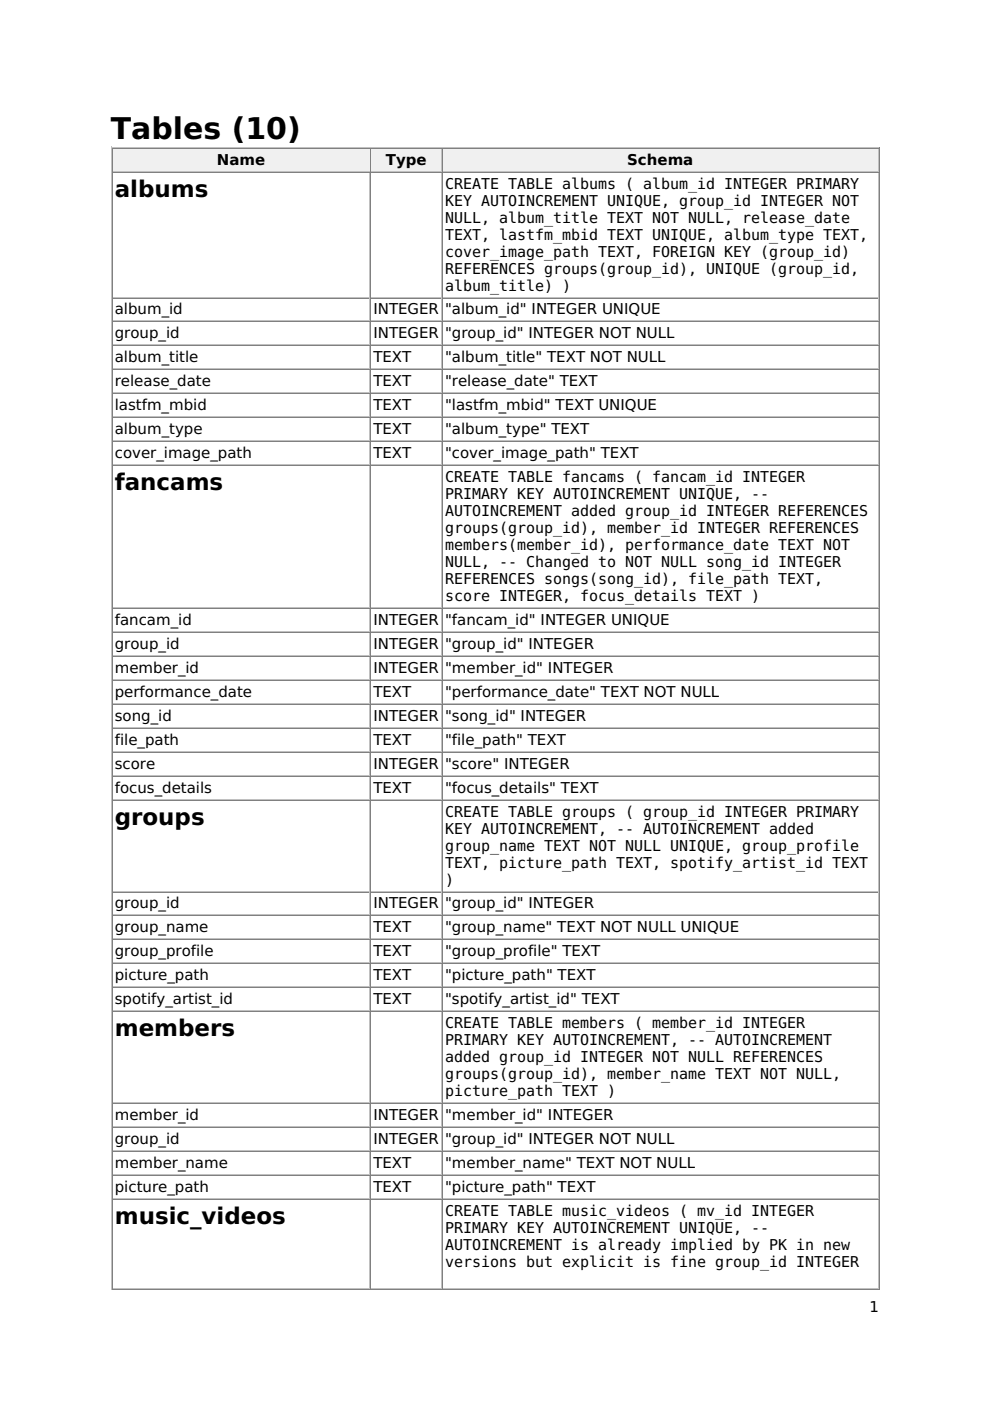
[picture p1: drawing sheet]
<svg xmlns="http://www.w3.org/2000/svg" width="210mm" height="297mm" viewBox="0 0 210 297" stroke-linecap="round" stroke-linejoin="round" font-family="sans-serif">
<defs><g id="words">
<text font-size="6.4" x="23.5" y="29.4">Tables (10)</text>
<g font-size="4.9">
<text x="24.3" y="41.7">albums</text>
<text x="24.3" y="103.9">fancams</text>
<text x="24.3" y="174.8">groups</text>
<text x="24.3" y="219.7">members</text>
<text x="24.3" y="259.5">music_videos</text>
</g>
<g font-size="3.2">
<text x="46" y="34.9">Name</text>
<text x="81.8" y="34.9">Type</text>
<text x="133" y="34.9">Schema</text>
<text x="94.4" y="40">CREATE TABLE albums ( album_id INTEGER PRIMARY</text>
<text x="94.4" y="43.6">KEY AUTOINCREMENT UNIQUE, group_id INTEGER NOT</text>
<text x="94.4" y="47.2">NULL, album_title TEXT NOT NULL, release_date</text>
<text x="94.4" y="50.8">TEXT, lastfm_mbid TEXT UNIQUE, album_type TEXT,</text>
<text x="94.4" y="54.4">cover_image_path TEXT, FOREIGN KEY (group_id)</text>
<text x="94.4" y="58">REFERENCES groups(group_id), UNIQUE (group_id,</text>
<text x="94.4" y="61.6">album_title) )</text>
<text x="24.3" y="66.7">album_id</text>
<text x="24.3" y="71.8">group_id</text>
<text x="79.2" y="66.7">INTEGER</text>
<text x="79.2" y="71.8">INTEGER</text>
<text x="94.4" y="66.7">&quot;album_id&quot; INTEGER UNIQUE</text>
<text x="94.4" y="71.8">&quot;group_id&quot; INTEGER NOT NULL</text>
<text x="24.3" y="76.8">album_title</text>
<text x="79.2" y="76.8">TEXT</text>
<text x="94.4" y="76.8">&quot;album_title&quot; TEXT NOT NULL</text>
<text x="24.3" y="81.9">release_date</text>
<text x="79.2" y="81.9">TEXT</text>
<text x="94.4" y="81.9">&quot;release_date&quot; TEXT</text>
<text x="24.3" y="87">lastfm_mbid</text>
<text x="79.2" y="87">TEXT</text>
<text x="94.4" y="87">&quot;lastfm_mbid&quot; TEXT UNIQUE</text>
<text x="24.3" y="92.1">album_type</text>
<text x="79.2" y="92.1">TEXT</text>
<text x="94.4" y="92.1">&quot;album_type&quot; TEXT</text>
<text x="24.3" y="97.2">cover_image_path</text>
<text x="79.2" y="97.2">TEXT</text>
<text x="94.4" y="97.2">&quot;cover_image_path&quot; TEXT</text>
<text x="94.4" y="102.2">CREATE TABLE fancams ( fancam_id INTEGER</text>
<text x="94.4" y="105.8">PRIMARY KEY AUTOINCREMENT UNIQUE, --</text>
<text x="94.4" y="109.4">AUTOINCREMENT added group_id INTEGER REFERENCES</text>
<text x="94.4" y="113">groups(group_id), member_id INTEGER REFERENCES</text>
<text x="94.4" y="116.6">members(member_id), performance_date TEXT NOT</text>
<text x="94.4" y="120.2">NULL, -- Changed to NOT NULL song_id INTEGER</text>
<text x="94.4" y="123.8">REFERENCES songs(song_id), file_path TEXT,</text>
<text x="94.4" y="127.4">score INTEGER, focus_details TEXT )</text>
<text x="24.3" y="132.5">fancam_id</text>
<text x="24.3" y="137.6">group_id</text>
<text x="79.2" y="132.5">INTEGER</text>
<text x="79.2" y="137.6">INTEGER</text>
<text x="94.4" y="132.5">&quot;fancam_id&quot; INTEGER UNIQUE</text>
<text x="94.4" y="137.6">&quot;group_id&quot; INTEGER</text>
<text x="24.3" y="142.7">member_id</text>
<text x="79.2" y="142.7">INTEGER</text>
<text x="94.4" y="142.7">&quot;member_id&quot; INTEGER</text>
<text x="24.3" y="147.7">performance_date</text>
<text x="79.2" y="147.7">TEXT</text>
<text x="94.4" y="147.7">&quot;performance_date&quot; TEXT NOT NULL</text>
<text x="24.3" y="152.8">song_id</text>
<text x="79.2" y="152.8">INTEGER</text>
<text x="94.4" y="152.8">&quot;song_id&quot; INTEGER</text>
<text x="24.3" y="157.9">file_path</text>
<text x="79.2" y="157.9">TEXT</text>
<text x="94.4" y="157.9">&quot;file_path&quot; TEXT</text>
<text x="24.3" y="163">score</text>
<text x="79.2" y="163">INTEGER</text>
<text x="94.4" y="163">&quot;score&quot; INTEGER</text>
<text x="24.3" y="168.1">focus_details</text>
<text x="79.2" y="168.1">TEXT</text>
<text x="94.4" y="168.1">&quot;focus_details&quot; TEXT</text>
<text x="94.4" y="173.1">CREATE TABLE groups ( group_id INTEGER PRIMARY</text>
<text x="94.4" y="176.7">KEY AUTOINCREMENT, -- AUTOINCREMENT added</text>
<text x="94.4" y="180.3">group_name TEXT NOT NULL UNIQUE, group_profile</text>
<text x="94.4" y="183.9">TEXT, picture_path TEXT, spotify_artist_id TEXT</text>
<text x="94.4" y="187.5">)</text>
<text x="24.3" y="192.6">group_id</text>
<text x="24.3" y="197.7">group_name</text>
<text x="79.2" y="192.6">INTEGER</text>
<text x="79.2" y="197.7">TEXT</text>
<text x="94.4" y="192.6">&quot;group_id&quot; INTEGER</text>
<text x="94.4" y="197.7">&quot;group_name&quot; TEXT NOT NULL UNIQUE</text>
<text x="24.3" y="202.8">group_profile</text>
<text x="79.2" y="202.8">TEXT</text>
<text x="94.4" y="202.8">&quot;group_profile&quot; TEXT</text>
<text x="24.3" y="207.9">picture_path</text>
<text x="79.2" y="207.9">TEXT</text>
<text x="94.4" y="207.9">&quot;picture_path&quot; TEXT</text>
<text x="24.3" y="212.9">spotify_artist_id</text>
<text x="79.2" y="212.9">TEXT</text>
<text x="94.4" y="212.9">&quot;spotify_artist_id&quot; TEXT</text>
<text x="94.4" y="218">CREATE TABLE members ( member_id INTEGER</text>
<text x="94.4" y="221.6">PRIMARY KEY AUTOINCREMENT, -- AUTOINCREMENT</text>
<text x="94.4" y="225.2">added group_id INTEGER NOT NULL REFERENCES</text>
<text x="94.4" y="228.8">groups(group_id), member_name TEXT NOT NULL,</text>
<text x="94.4" y="232.4">picture_path TEXT )</text>
<text x="24.3" y="237.5">member_id</text>
<text x="79.2" y="237.5">INTEGER</text>
<text x="94.4" y="237.5">&quot;member_id&quot; INTEGER</text>
<text x="24.3" y="242.6">group_id</text>
<text x="79.2" y="242.6">INTEGER</text>
<text x="94.4" y="242.6">&quot;group_id&quot; INTEGER NOT NULL</text>
<text x="24.3" y="247.7">member_name</text>
<text x="79.2" y="247.7">TEXT</text>
<text x="94.4" y="247.7">&quot;member_name&quot; TEXT NOT NULL</text>
<text x="24.3" y="252.7">picture_path</text>
<text x="79.2" y="252.7">TEXT</text>
<text x="94.4" y="252.7">&quot;picture_path&quot; TEXT</text>
<text x="94.4" y="257.8">CREATE TABLE music_videos ( mv_id INTEGER</text>
<text x="94.4" y="261.4">PRIMARY KEY AUTOINCREMENT UNIQUE, --</text>
<text x="94.4" y="265">AUTOINCREMENT is already implied by PK in new</text>
<text x="94.4" y="268.6">versions but explicit is fine group_id INTEGER</text>
<text x="184.4" y="278.1">1</text>
</g>
</g></defs>
<path d="M23.6 31.1v242.4M23.7 31.2h162.8M23.9 36.3h54.6M78.4 31.5v4.7" fill="none" stroke="#c0c0c0" stroke-width=".21"/>
<path d="M23.8 31.3v5.1M23.9 31.4h54.6M186.4 31.3v242M23.7 273.4h162.8" fill="none" stroke="#808080" stroke-width=".21"/>
<g fill="#f0f0f0">
<path d="M23.9 31.5h54.4v4.7h-54.4z"/>
<path d="M45.9 32h10.4v3.8h-10.4z"/>
</g>
<path d="M78.6 31.3v5.1M78.7 31.4h15.1" fill="none" stroke="#808080" stroke-width=".21"/>
<path d="M78.7 36.3h15.1M93.7 31.5v4.7" fill="none" stroke="#c0c0c0" stroke-width=".21"/>
<g fill="#f0f0f0">
<path d="M78.7 31.5h14.8v4.7h-14.8z"/>
<path d="M81.7 32h8.9v3.8h-8.9z"/>
</g>
<path d="M93.9 31.3v5.1M94 31.4h92.3" fill="none" stroke="#808080" stroke-width=".21"/>
<path d="M94 36.3h92.3M186.2 31.5v4.7" fill="none" stroke="#c0c0c0" stroke-width=".21"/>
<g fill="#f0f0f0">
<path d="M93.9 31.5h92.2v4.7h-92.2z"/>
<path d="M132.9 32h14.2v3.8h-14.2z"/>
</g>
<g fill="none" stroke="#808080" stroke-width=".21">
<path d="M23.8 36.4v236.9M23.9 36.5h54.6M78.6 36.4v236.9M78.7 36.5h15.1M93.9 36.4v236.9M94 36.5h92.3M23.9 63.2h54.6M23.9 68.3h54.6M23.9 73.3h54.6M23.9 78.4h54.6M78.7 63.2h15.1M78.7 68.3h15.1"/>
<path d="M78.7 73.3h15.1M78.7 78.4h15.1M94 63.2h92.3M94 68.3h92.3M94 73.3h92.3M94 78.4h92.3M23.9 83.5h54.6M23.9 88.6h54.6M23.9 93.7h54.6M23.9 98.7h54.6M78.7 83.5h15.1M78.7 88.6h15.1"/>
<path d="M78.7 93.7h15.1M78.7 98.7h15.1M94 83.5h92.3M94 88.6h92.3M94 93.7h92.3M94 98.7h92.3M23.9 129h54.6M23.9 134.1h54.6M23.9 139.2h54.6M78.7 129h15.1M78.7 134.1h15.1M78.7 139.2h15.1"/>
<path d="M94 129h92.3M94 134.1h92.3M94 139.2h92.3M23.9 144.3h54.6M23.9 149.3h54.6M23.9 154.4h54.6M23.9 159.5h54.6M78.7 144.3h15.1M78.7 149.3h15.1M78.7 154.4h15.1M78.7 159.5h15.1M94 144.3h92.3"/>
<path d="M94 149.3h92.3M94 154.4h92.3M94 159.5h92.3M23.9 164.6h54.6M23.9 169.7h54.6M78.7 164.6h15.1M78.7 169.7h15.1M94 164.6h92.3M94 169.7h92.3M23.9 189.1h54.6M23.9 194.2h54.6M23.9 199.3h54.6"/>
<path d="M78.7 189.1h15.1M78.7 194.2h15.1M78.7 199.3h15.1M94 189.1h92.3M94 194.2h92.3M94 199.3h92.3M23.9 204.4h54.6M23.9 209.4h54.6M23.9 214.5h54.6M78.7 204.4h15.1M78.7 209.4h15.1M78.7 214.5h15.1"/>
<path d="M94 204.4h92.3M94 209.4h92.3M94 214.5h92.3M23.9 234h54.6M23.9 239.1h54.6M78.7 234h15.1M78.7 239.1h15.1M94 234h92.3M94 239.1h92.3M23.9 244.2h54.6M23.9 249.2h54.6M23.9 254.3h54.6"/>
<path d="M78.7 244.2h15.1M78.7 249.2h15.1M78.7 254.3h15.1M94 244.2h92.3M94 249.2h92.3M94 254.3h92.3"/>
</g>
<g fill="none" stroke="#c0c0c0" stroke-width=".21">
<path d="M78.4 36.6v26.3M93.7 36.6v26.3M186.2 36.6v26.3M23.9 63h54.6M23.9 68.1h54.6M23.9 73.1h54.6M23.9 78.2h54.6M78.4 63.3v4.6M78.4 68.4v4.6M78.4 73.4v4.7M78.4 78.5v4.7M78.7 63h15.1"/>
<path d="M78.7 68.1h15.1M78.7 73.1h15.1M78.7 78.2h15.1M93.7 63.3v4.6M93.7 68.4v4.6M93.7 73.4v4.7M93.7 78.5v4.7M94 63h92.3M94 68.1h92.3M94 73.1h92.3M94 78.2h92.3M186.2 63.3v4.6"/>
<path d="M186.2 68.4v4.6M186.2 73.4v4.7M186.2 78.5v4.7M23.9 83.3h54.6M23.9 88.4h54.6M23.9 93.5h54.6M23.9 98.5h54.6M78.4 83.6v4.7M78.4 88.7v4.6M78.4 93.8v4.6M78.4 98.8v29.9M78.7 83.3h15.1"/>
<path d="M78.7 88.4h15.1M78.7 93.5h15.1M78.7 98.5h15.1M93.7 83.6v4.7M93.7 88.7v4.6M93.7 93.8v4.6M93.7 98.8v29.9M94 83.3h92.3M94 88.4h92.3M94 93.5h92.3M94 98.5h92.3M186.2 83.6v4.7"/>
<path d="M186.2 88.7v4.6M186.2 93.8v4.6M186.2 98.8v29.9M23.9 128.8h54.6M23.9 133.9h54.6M23.9 139h54.6M78.4 129.1v4.7M78.4 134.2v4.7M78.4 139.3v4.6M78.7 128.8h15.1M78.7 133.9h15.1M78.7 139h15.1"/>
<path d="M93.7 129.1v4.7M93.7 134.2v4.7M93.7 139.3v4.6M94 128.8h92.3M94 133.9h92.3M94 139h92.3M186.2 129.1v4.7M186.2 134.2v4.7M186.2 139.3v4.6M23.9 144h54.6M23.9 149.1h54.6M23.9 154.2h54.6"/>
<path d="M23.9 159.3h54.6M78.4 144.4v4.6M78.4 149.4v4.7M78.4 154.5v4.7M78.4 159.6v4.7M78.7 144h15.1M78.7 149.1h15.1M78.7 154.2h15.1M78.7 159.3h15.1M93.7 144.4v4.6M93.7 149.4v4.7M93.7 154.5v4.7"/>
<path d="M93.7 159.6v4.7M94 144h92.3M94 149.1h92.3M94 154.2h92.3M94 159.3h92.3M186.2 144.4v4.6M186.2 149.4v4.7M186.2 154.5v4.7M186.2 159.6v4.7M23.9 164.4h54.6M23.9 169.4h54.6M78.4 164.7v4.6"/>
<path d="M78.4 169.8v19M78.7 164.4h15.1M78.7 169.4h15.1M93.7 164.7v4.6M93.7 169.8v19M94 164.4h92.3M94 169.4h92.3M186.2 164.7v4.6M186.2 169.8v19M23.9 188.9h54.6M23.9 194h54.6M23.9 199.1h54.6"/>
<path d="M78.4 189.2v4.7M78.4 194.3v4.7M78.4 199.4v4.6M78.7 188.9h15.1M78.7 194h15.1M78.7 199.1h15.1M93.7 189.2v4.7M93.7 194.3v4.7M93.7 199.4v4.6M94 188.9h92.3M94 194h92.3M94 199.1h92.3"/>
<path d="M186.2 189.2v4.7M186.2 194.3v4.7M186.2 199.4v4.6M23.9 204.2h54.6M23.9 209.2h54.6M23.9 214.3h54.6M78.4 204.5v4.6M78.4 209.6v4.6M78.4 214.6v19.1M78.7 204.2h15.1M78.7 209.2h15.1M78.7 214.3h15.1"/>
<path d="M93.7 204.5v4.6M93.7 209.6v4.6M93.7 214.6v19.1M94 204.2h92.3M94 209.2h92.3M94 214.3h92.3M186.2 204.5v4.6M186.2 209.6v4.6M186.2 214.6v19.1M23.9 233.8h54.6M23.9 238.9h54.6M78.4 234.1v4.7"/>
<path d="M78.4 239.2v4.6M78.7 233.8h15.1M78.7 238.9h15.1M93.7 234.1v4.7M93.7 239.2v4.6M94 233.8h92.3M94 238.9h92.3M186.2 234.1v4.7M186.2 239.2v4.6M23.9 243.9h54.6M23.9 249h54.6M23.9 254.1h54.6"/>
<path d="M78.4 244.3v4.6M78.4 249.3v4.7M78.4 254.4v18.7M78.7 243.9h15.1M78.7 249h15.1M78.7 254.1h15.1M93.7 244.3v4.6M93.7 249.3v4.7M93.7 254.4v18.7M94 243.9h92.3M94 249h92.3M94 254.1h92.3"/>
<path d="M186.2 244.3v4.6M186.2 249.3v4.7M186.2 254.4v18.7M23.9 273.2h54.6M78.7 273.2h15.1M94 273.2h92.3"/>
</g>
<use href="#words"/>
</svg>
